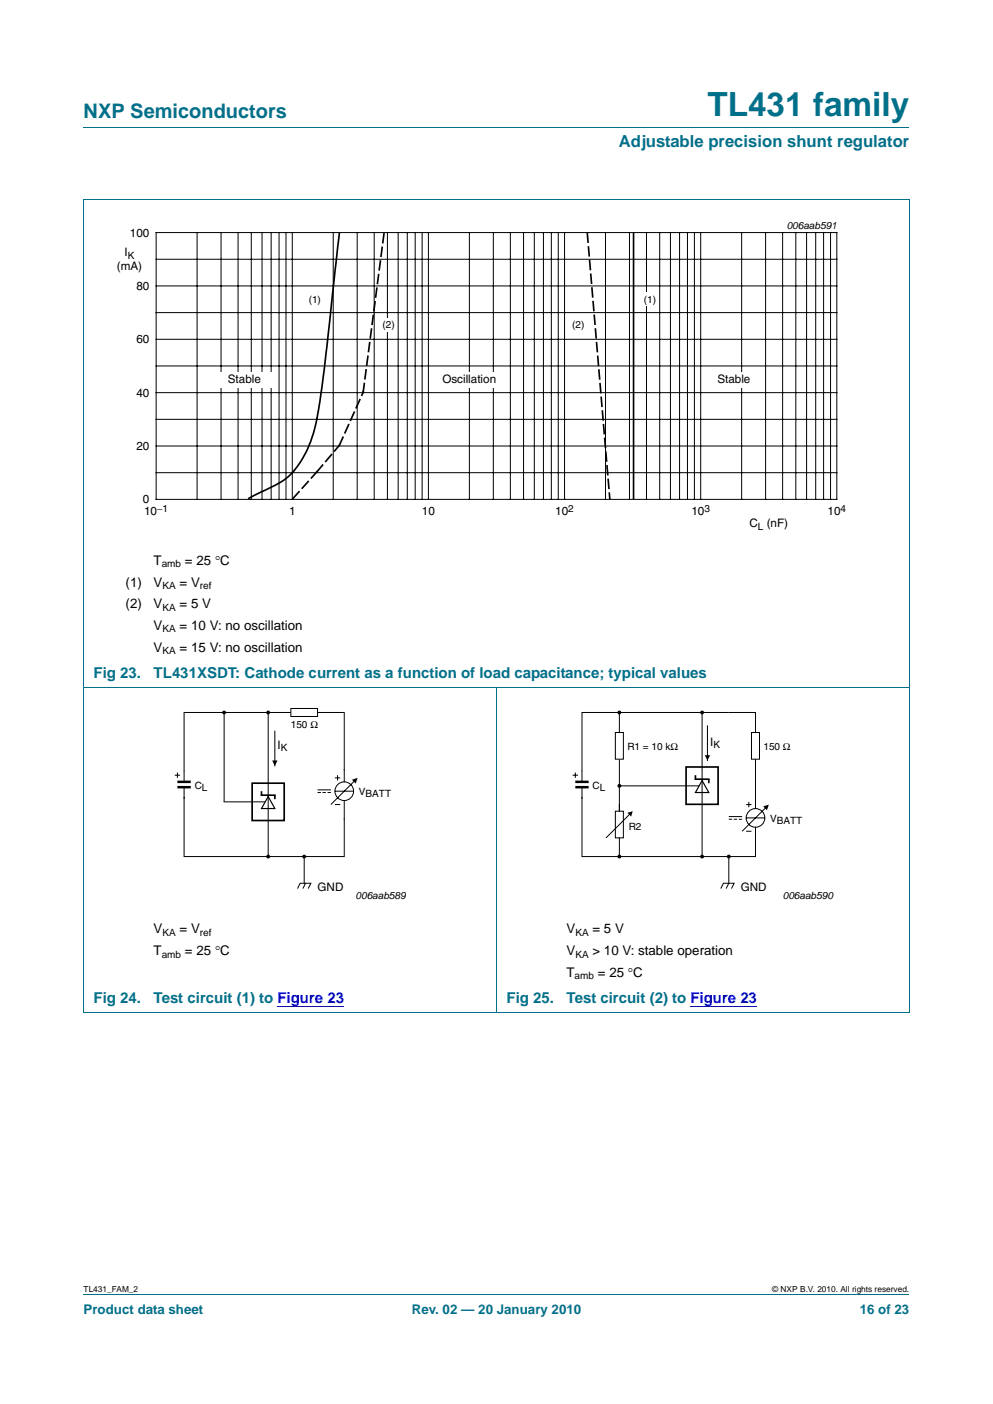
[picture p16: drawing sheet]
<svg xmlns="http://www.w3.org/2000/svg" width="210mm" height="297mm" viewBox="0 0 210 297" stroke-linecap="round" stroke-linejoin="round" font-family="sans-serif">
<defs><g id="words">
<text font-size="7" fill="#00708a" x="149.6" y="24.6">TL431 family</text>
<text font-size="4.2" fill="#00708a" x="17.7" y="24.9">NXP Semiconductors</text>
<text font-size="3.5" fill="#00708a" x="130.9" y="31.1">Adjustable precision shunt regulator</text>
<g font-size="3.2" fill="#00708a">
<text x="19.8" y="143.4">Fig 23.</text>
<text x="32.5" y="143.4">TL431XSDT: Cathode current as a function of load capacitance; typical values</text>
<text x="19.8" y="212.2">Fig 24.</text>
<text x="32.5" y="212.2">Test circuit (1) to Figure 23</text>
<text x="107.1" y="212.2">Fig 25.</text>
<text x="119.8" y="212.2">Test circuit (2) to Figure 23</text>
</g>
<g font-size="2.8">
<text x="32.5" y="119.5">T</text>
<text x="39.1" y="119.5">= 25 °C</text>
<text x="26.6" y="124.1">(1)</text>
<text x="32.5" y="124.1">V</text>
<text x="38" y="124.1">= V</text>
<text x="26.6" y="128.7">(2)</text>
<text x="32.5" y="128.7">V</text>
<text x="38" y="128.7">= 5 V</text>
<text x="32.5" y="133.3">V</text>
<text x="32.5" y="137.9">V</text>
<text x="38" y="133.3">= 10 V: no oscillation</text>
<text x="38" y="137.9">= 15 V: no oscillation</text>
<text x="32.5" y="197.5">V</text>
<text x="38" y="197.5">= V</text>
<text x="119.8" y="197.5">V</text>
<text x="125.3" y="197.5">= 5 V</text>
<text x="32.5" y="202.1">T</text>
<text x="39.1" y="202.1">= 25 °C</text>
<text x="119.8" y="202.1">V</text>
<text x="125.3" y="202.1">&gt; 10 V: stable operation</text>
<text x="119.8" y="206.7">T</text>
<text x="126.4" y="206.7">= 25 °C</text>
</g>
<g font-size="2.8" fill="#00708a">
<text x="17.7" y="277.9">Product data sheet</text>
<text x="87.1" y="277.9">Rev. 02 — 20 January 2010</text>
<text x="181.8" y="277.9">16 of 23</text>
</g>
<g font-size="2.5">
<text x="27.5" y="50.1">100</text>
<text x="24.7" y="57.2">(mA)</text>
<text x="26.3" y="54.2">I</text>
<text x="28.9" y="61.3">80</text>
<text x="28.9" y="72.6">60</text>
<text x="28.9" y="83.9">40</text>
<text x="48.2" y="81.1">Stable</text>
<text x="93.5" y="81.1">Oscillation</text>
<text x="151.7" y="81.1">Stable</text>
<text x="28.9" y="95.2">20</text>
<text x="30.2" y="106.5">0</text>
<text x="30.5" y="109">10</text>
<text x="61.1" y="109">1</text>
<text x="89.2" y="109">10</text>
<text x="117.4" y="109">10</text>
<text x="146.2" y="109">10</text>
<text x="158.5" y="111.6">C</text>
<text x="162.1" y="111.6">(nF)</text>
<text x="175" y="109">10</text>
<text x="58.7" y="158.4">I</text>
<text x="150.2" y="157.8">I</text>
<text x="67.1" y="188.6">GND</text>
<text x="156.7" y="188.6">GND</text>
</g>
<g font-size="2.1">
<text x="166.4" y="48.4">006aab591</text>
<text x="27" y="54.7">K</text>
<text x="65.3" y="64">(1)</text>
<text x="136.2" y="64">(1)</text>
<text x="80.9" y="69.4">(2)</text>
<text x="121" y="69.4">(2)</text>
<text x="33.2" y="108.3">−1</text>
<text x="120.2" y="108.3">2</text>
<text x="149" y="108.3">3</text>
<text x="160.3" y="112.1">L</text>
<text x="177.7" y="108.3">4</text>
<text x="34.2" y="120">amb</text>
<text x="34.4" y="124.6">KA</text>
<text x="42.3" y="124.6">ref</text>
<text x="34.4" y="129.2">KA</text>
<text x="34.4" y="133.8">KA</text>
<text x="34.4" y="138.4">KA</text>
<text x="61.5" y="154.1">150 Ω</text>
<text x="59.4" y="158.9">K</text>
<text x="132.7" y="158.6">R1 = 10 kΩ</text>
<text x="150.8" y="158.3">K</text>
<text x="161.5" y="158.6">150 Ω</text>
<text x="41.2" y="166.8">CL</text>
<text x="125.3" y="166.8">CL</text>
<text x="75.9" y="168.2">VBATT</text>
<text x="162.9" y="173.9">VBATT</text>
<text x="132.9" y="175.6">R2</text>
<text x="75.2" y="190.3">006aab589</text>
<text x="165.5" y="190.3">006aab590</text>
<text x="34.4" y="198">KA</text>
<text x="42.3" y="198">ref</text>
<text x="121.7" y="198">KA</text>
<text x="34.2" y="202.6">amb</text>
<text x="121.7" y="202.6">KA</text>
<text x="121.5" y="207.2">amb</text>
</g>
<g font-size="1.8">
<text x="17.7" y="273.3">TL431_FAM_2</text>
<text x="163.3" y="273.3">© NXP B.V. 2010. All rights reserved.</text>
</g>
</g></defs>
<path d="M17.7 27h174.6M17.6 42.1h174.7M17.7 42.2v172.1M192.3 42.2v172.1M17.6 145.5h174.7M105 145.5v68.9M17.6 214.3h174.7M17.7 273.9h174.6" fill="none" stroke="#00708a" stroke-width=".21"/>
<path d="M58.7 212.9h14.1M146 212.9h14.1" fill="none" stroke="#00f" stroke-width=".21"/>
<path d="M20.3 46.4h169.4v66.3h-169.4z" fill="none" stroke="#fff" stroke-width=".21"/>
<g fill="none" stroke="#000" stroke-width=".21">
<path d="M33 49.2h144v56.5h-144zM33 54.8h144M41.7 49.2v56.5M46.7 49.2v56.5M50.3 49.2v56.5M53.1 49.2v56.5M55.4 49.2v56.5M57.3 49.2v56.5M59 49.2v56.5M60.5 49.2v56.5M61.8 49.2v56.5M70.5 49.2v56.5"/>
<path d="M75.5 49.2v56.5M79.1 49.2v56.5M81.9 49.2v56.5M84.2 49.2v56.5M86.1 49.2v56.5M87.8 49.2v56.5M89.3 49.2v56.5M90.6 49.2v56.5M99.3 49.2v56.5M104.3 49.2v56.5M107.9 49.2v56.5M110.7 49.2v56.5"/>
<path d="M113 49.2v56.5M114.9 49.2v56.5M116.6 49.2v56.5M118.1 49.2v56.5M119.4 49.2v56.5M128 49.2v56.5M133.1 49.2v56.5M136.7 49.2v56.5M139.5 49.2v56.5M141.8 49.2v56.5M143.7 49.2v56.5M145.4 49.2v56.5"/>
<path d="M146.8 49.2v56.5M148.2 49.2v56.5M156.8 49.2v56.5M161.9 49.2v56.5M165.5 49.2v56.5M168.3 49.2v56.5M170.6 49.2v56.5M172.5 49.2v56.5M174.2 49.2v56.5M175.6 49.2v56.5M33 66.1h144M33 77.4h144"/>
<path d="M33 60.5h144M33 71.8h144M33 88.7h144M33 83.1h144M33 94.4h144M33 100h144"/>
</g>
<path d="M71.8 49.4l-1.2 10.4a348.6 348.6 0 0 1-3.8 29.9 21.2 21.2 0 0 1-6.3 11.5 36.3 36.3 0 0 1-6.7 3.6l-1.2 .6M134 49.4v56" fill="none" stroke="#000" stroke-width=".35"/>
<path d="M124.2 49.4l4.7 56M67 99.8l4.8-5.6M71.8 94.2l5-11.2M76.8 83l4.4-33.6M62 105.4l5-5.6" fill="none" stroke="#000" stroke-width=".35" stroke-dasharray="1.9 1"/>
<g fill="#fff">
<path d="M45.5 78.8h12.4v3.2h-12.4z"/>
<path d="M90.9 78.8h16.6v3.2h-16.6z"/>
<path d="M149 78.8h12.4v3.2h-12.4z"/>
<path d="M80.7 67.3h3.2v2.8h-3.2z"/>
<path d="M120.8 67.3h3.2v2.8h-3.2z"/>
<path d="M65.1 61.9h3.1v2.8h-3.1z"/>
<path d="M136 61.9h3.1v2.8h-3.1z"/>
</g>
<g fill="none" stroke="#000" stroke-width=".21">
<path d="M47.4 150.8v18.8h8.6M56.7 150.8v30.4M58.1 154.7v7.3M61.5 150.7h-22.6v14.7M61.5 149.9h5.6v1.7h-5.6zM67.1 150.7h5.7M72.8 150.8v14.6M130.1 155h1.7v5.6h-1.7zM131 150.7v4.3M148.5 150.9v30.3M149.6 153.6v7.3M158.9 155h1.7v5.6h-1.7z"/>
<path d="M159.8 150.7h-36.7v14.7M159.8 150.8v4.2M37 164h1.1M37.5 163.4v1.2M38.9 166.5v14.7h33.9v-11.8M67.1 167.1h2.9M67.1 167.7h.8M68.2 167.7h.7M69.3 167.7h.7M70.8 167.4h4M70.8 170.2h1.1M70.8 164.6h1.1"/>
<path d="M71.4 164v1.1M75.1 165.1l-5.1 5.1M121.1 164h1.1M121.7 163.4v1.2M123.1 166.5v14.7h36.7v-6.2M130.1 171.6h1.7v5.7h-1.7zM131 160.7v10.9M131 177.3v3.9M133.3 172.1l-5.2 5.2M147.8 166.3h-16.8M154.1 172.8h2.8M154.1 173.3h.7"/>
<path d="M155.2 173.3h.7M156.2 173.3h.7M157.8 170.2h1.1M157.8 173h3.9M157.8 175.9h1.1M158.3 169.7v1.1M159.8 160.7v10.4M162 170.8l-5.1 5.1M62.9 188l.6-1.1h2.2l-.5 1.1M64.3 181.2v5.7M64.6 186.9l-.6 1.1M152.4 188l.6-1.1h2.2l-.5 1.1"/>
<path d="M154.1 181.2v5.7l-.6 1.1"/>
<circle cx="72.8" cy="167.4" r="1.98"/>
<circle cx="159.8" cy="173" r="1.98"/>
</g>
<path d="M53.3 165.7h6.8v7.9h-6.8zM55.3 167.4v.8h2.8v.9M145.1 162.3h6.8v7.9h-6.8zM147.1 164v.8h2.8v.9" fill="none" stroke="#000" stroke-width=".35"/>
<g fill="#000" stroke="#000" stroke-width=".25">
<circle cx="47.4" cy="150.7" r=".28"/>
<circle cx="56.7" cy="150.7" r=".28"/>
<circle cx="131" cy="150.7" r=".28"/>
<circle cx="148.5" cy="150.7" r=".28"/>
<circle cx="131" cy="166.3" r=".28"/>
<circle cx="56.7" cy="181.2" r=".28"/>
<circle cx="64.3" cy="181.2" r=".28"/>
<circle cx="131" cy="181.2" r=".28"/>
<circle cx="148.5" cy="181.2" r=".28"/>
<circle cx="154.1" cy="181.2" r=".28"/>
</g>
<path d="M57.6 160.9h1.1l-.6 1.1zM74.4 165l1.2-.4-.4 1.2zM132.7 172l1.1-.4-.3 1.2zM149 159.8h1.2l-.6 1.1zM161.4 170.6l1.2-.4-.4 1.2z" fill="#000"/>
<path d="M37.5 165.4h2.8M37.5 166.5h2.8M121.7 165.4h2.8M121.7 166.5h2.8" fill="none" stroke="#000" stroke-width=".53"/>
<path d="M56.7 168.5l1.4 2.6h-2.8zM148.5 165.1l1.4 2.6h-2.8z" fill="none" stroke="#000" stroke-width=".25"/>
<use href="#words"/>
</svg>
